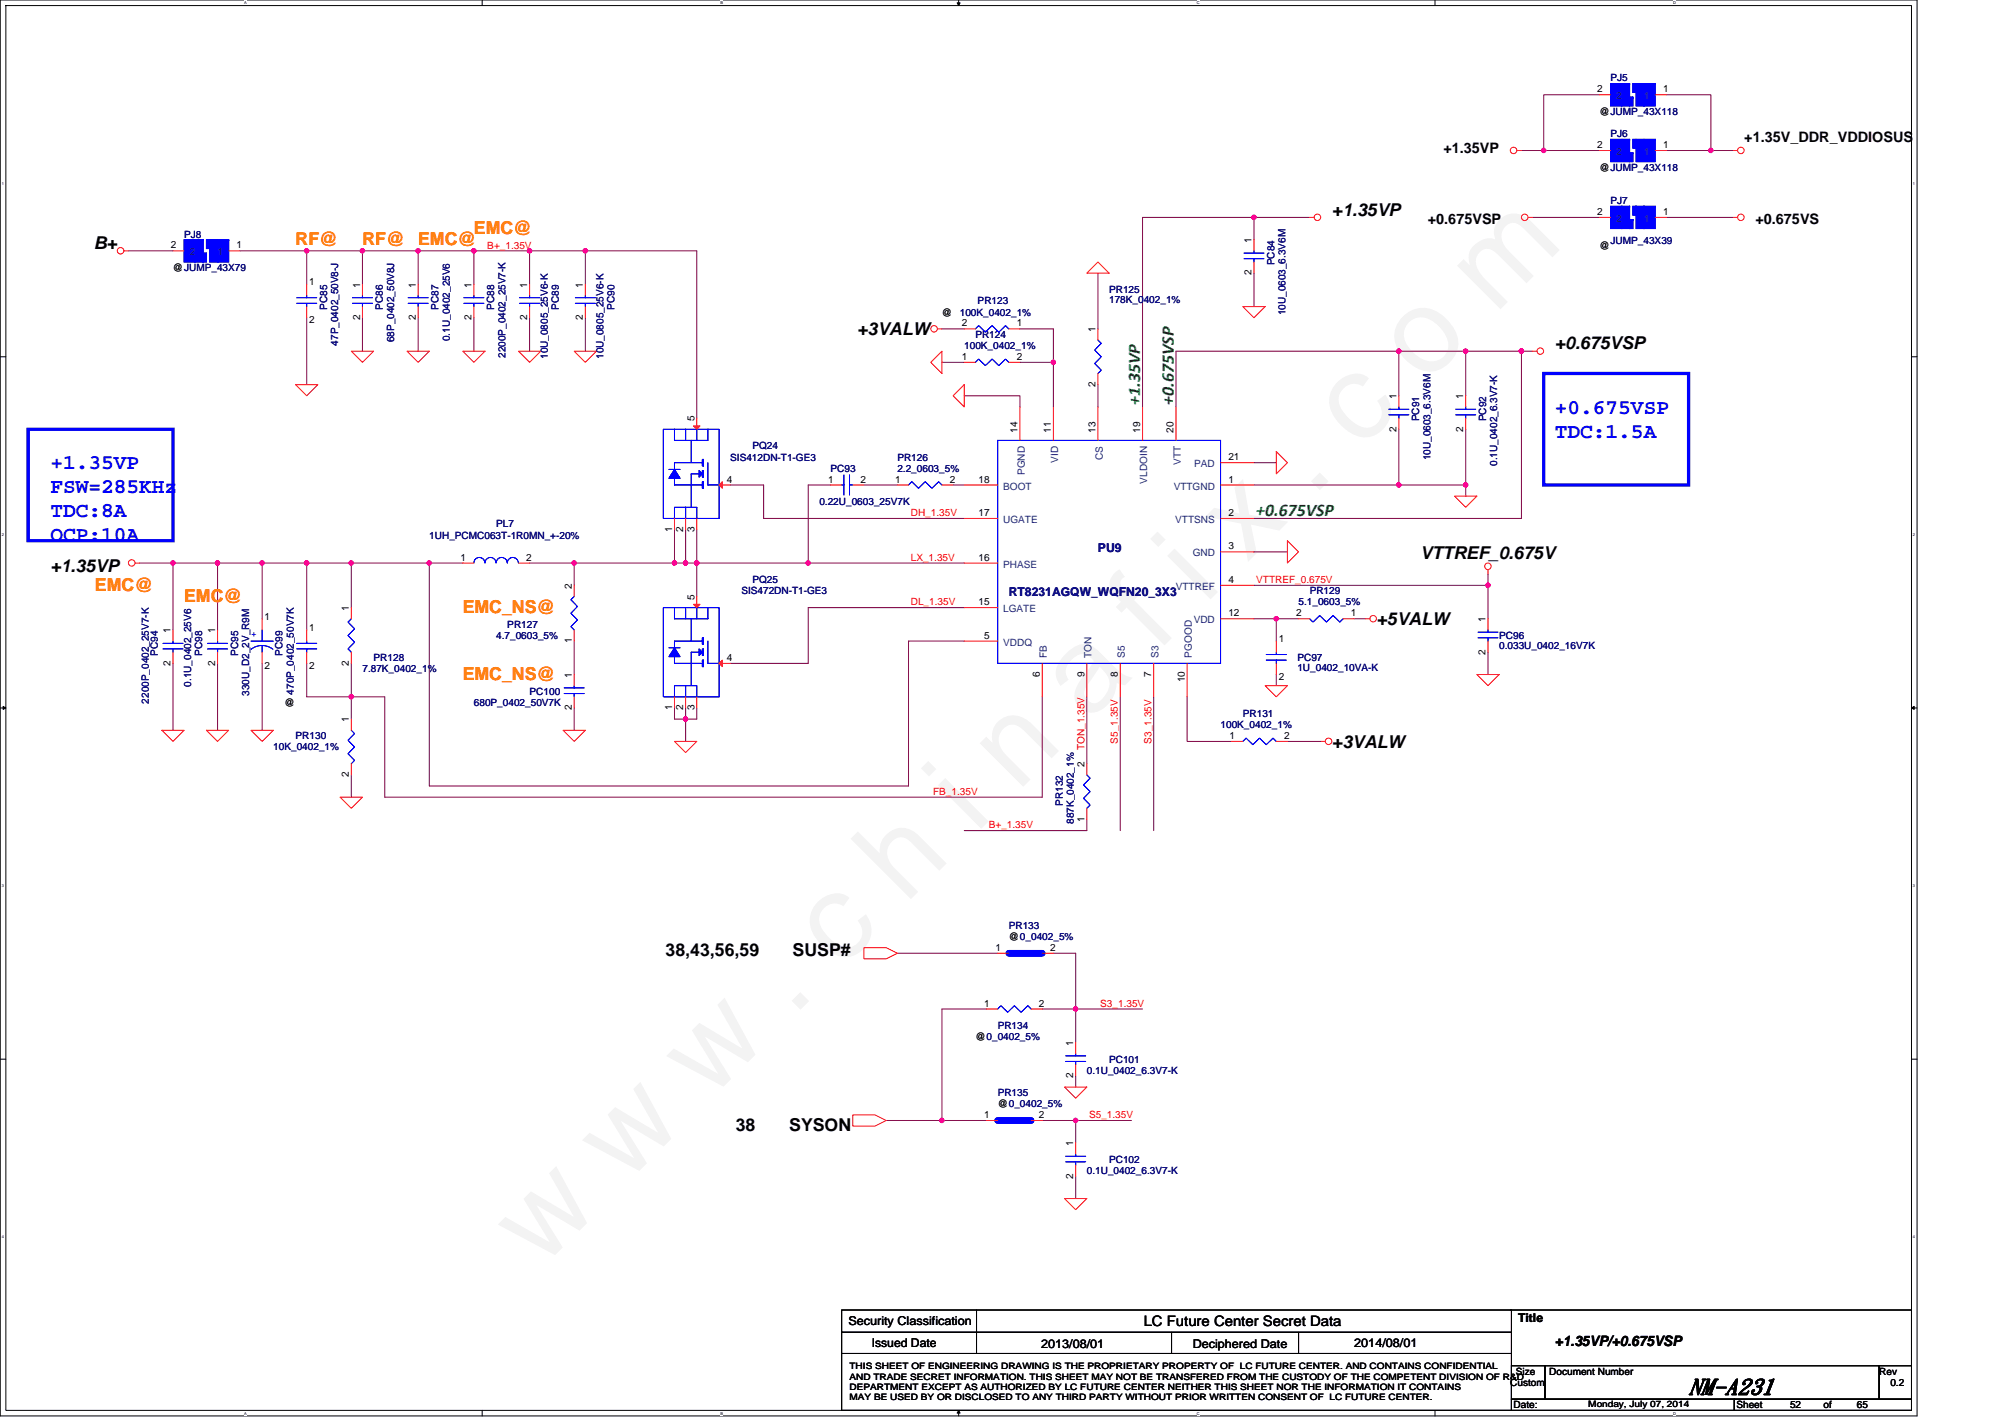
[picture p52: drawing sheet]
<svg xmlns="http://www.w3.org/2000/svg" width="297mm" height="210mm" viewBox="0 0 297 210" stroke-linecap="round" stroke-linejoin="round" font-family="sans-serif">
<defs><g id="words">
<text font-size="17.6" fill="#f0f" x="80.1" y="188" transform="rotate(-45 80.1 188)">w w w . c h i n a f i x . c o m</text>
<text font-size="3.4" x="250.2" y="206.4">NM-A231</text>
<g font-size="3.1" fill="#00f">
<text x="230.4" y="61.2">+0.675VSP</text>
<text x="230.4" y="64.8">TDC:1.5A</text>
<text x="7.5" y="69.5">+1.35VP</text>
<text x="7.5" y="73">FSW=285KHz</text>
<text x="7.5" y="76.6">TDC:8A</text>
<text x="7.5" y="80.2">OCP:10A</text>
</g>
<g font-size="2.6" fill="#ff8000">
<text x="70.2" y="34.6">EMC@</text>
<text x="43.8" y="36.3">RF@</text>
<text x="53.7" y="36.3">RF@</text>
<text x="62" y="36.3">EMC@</text>
<text x="14.1" y="87.5">EMC@</text>
<text x="27.3" y="89.1">EMC@</text>
<text x="68.6" y="90.8">EMC_NS@</text>
<text x="68.6" y="100.7">EMC_NS@</text>
</g>
<g font-size="2.6">
<text x="197.3" y="31.9">+1.35VP</text>
<text x="13.9" y="36.9">B+</text>
<text x="127" y="49.6">+3VALW</text>
<text x="230.4" y="51.8">+0.675VSP</text>
<text x="210.4" y="82.8">VTTREF_0.675V</text>
<text x="7.5" y="84.8">+1.35VP</text>
<text x="203.9" y="92.5">+5VALW</text>
<text x="197.3" y="110.7">+3VALW</text>
<text x="98.6" y="141.6">38,43,56,59</text>
<text x="117.4" y="141.6">SUSP#</text>
<text x="109" y="167.5">38</text>
<text x="116.9" y="167.5">SYSON</text>
</g>
<g font-size="2.6" fill="#008000">
<text x="168.9" y="59.9" transform="rotate(-90 168.9 59.9)">+1.35VP</text>
<text x="173.9" y="59.9" transform="rotate(-90 173.9 59.9)">+0.675VSP</text>
<text x="186.1" y="76.4">+0.675VSP</text>
</g>
<g font-size="2.1">
<text x="213.8" y="22.6">+1.35VP</text>
<text x="258.4" y="21">+1.35V_DDR_VDDIOSUS</text>
<text x="211.5" y="33.2">+0.675VSP</text>
<text x="260.1" y="33.2">+0.675VS</text>
<text x="169.4" y="196.4">LC Future Center Secret Data</text>
<text x="230.4" y="199.3">+1.35VP/+0.675VSP</text>
</g>
<g font-size="1.8" fill="#000080">
<text x="162.7" y="81.7">PU9</text>
<text x="149.5" y="88.3">RT8231AGQW_WQFN20_3X3</text>
</g>
<g font-size="1.8">
<text x="125.7" y="196.3">Security Classification</text>
<text x="224.9" y="195.8">Title</text>
<text x="129.2" y="199.4">Issued Date</text>
<text x="154.2" y="199.6">2013/08/01</text>
<text x="176.7" y="199.6">Deciphered Date</text>
<text x="200.6" y="199.4">2014/08/01</text>
</g>
<g font-size="1.5">
<text x="236.6" y="13.7">2</text>
<text x="237" y="17">@JUMP_43X118</text>
<text x="246.4" y="13.7">1</text>
<text x="236.6" y="21.9">2</text>
<text x="246.4" y="21.9">1</text>
<text x="237" y="25.3">@JUMP_43X118</text>
<text x="185.4" y="36" transform="rotate(-90 185.4 36)">1</text>
<text x="236.6" y="31.8">2</text>
<text x="246.4" y="31.8">1</text>
<text x="25.3" y="36.8">2</text>
<text x="25.6" y="40.1">@JUMP_43X79</text>
<text x="35" y="36.8">1</text>
<text x="185.4" y="40.8" transform="rotate(-90 185.4 40.8)">2</text>
<text x="237" y="36.8">@</text>
<text x="45.8" y="42.2">1</text>
<text x="45.8" y="47.9">2</text>
<text x="53.3" y="47.4" transform="rotate(-90 53.3 47.4)">2</text>
<text x="53.3" y="42.6" transform="rotate(-90 53.3 42.6)">1</text>
<text x="61.6" y="47.4" transform="rotate(-90 61.6 47.4)">2</text>
<text x="61.6" y="42.6" transform="rotate(-90 61.6 42.6)">1</text>
<text x="69.8" y="47.4" transform="rotate(-90 69.8 47.4)">2</text>
<text x="69.8" y="42.6" transform="rotate(-90 69.8 42.6)">1</text>
<text x="78.1" y="47.4" transform="rotate(-90 78.1 47.4)">2</text>
<text x="78.1" y="42.6" transform="rotate(-90 78.1 42.6)">1</text>
<text x="86.4" y="47.4" transform="rotate(-90 86.4 47.4)">2</text>
<text x="86.4" y="42.6" transform="rotate(-90 86.4 42.6)">1</text>
<text x="139.5" y="46.7">@</text>
<text x="142.5" y="53.3">1</text>
<text x="142.5" y="48.3">2</text>
<text x="150.6" y="53.3">2</text>
<text x="150.6" y="48.3">1</text>
<text x="162.3" y="49.2" transform="rotate(-90 162.3 49.2)">1</text>
<text x="162.3" y="57.3" transform="rotate(-90 162.3 57.3)">2</text>
<text x="206.9" y="59.1" transform="rotate(-90 206.9 59.1)">1</text>
<text x="216.8" y="59.1" transform="rotate(-90 216.8 59.1)">1</text>
<text x="102.9" y="62.4" transform="rotate(-90 102.9 62.4)">5</text>
<text x="150.7" y="64.1" transform="rotate(-90 150.7 64.1)">14</text>
<text x="155.7" y="64.1" transform="rotate(-90 155.7 64.1)">11</text>
<text x="162.3" y="64.1" transform="rotate(-90 162.3 64.1)">13</text>
<text x="168.9" y="64.1" transform="rotate(-90 168.9 64.1)">19</text>
<text x="173.9" y="64.1" transform="rotate(-90 173.9 64.1)">20</text>
<text x="206.9" y="63.9" transform="rotate(-90 206.9 63.9)">2</text>
<text x="216.8" y="63.9" transform="rotate(-90 216.8 63.9)">2</text>
<text x="107.7" y="71.5">4</text>
<text x="122.7" y="71.5">1</text>
<text x="127.5" y="71.5">2</text>
<text x="132.6" y="71.5">1</text>
<text x="140.7" y="71.5">2</text>
<text x="145" y="71.5">18</text>
<text x="182" y="71.5">1</text>
<text x="182" y="68.2">21</text>
<text x="145" y="76.4">17</text>
<text x="182" y="76.4">2</text>
<text x="68.2" y="83">1</text>
<text x="78" y="83">2</text>
<text x="99.6" y="78.8" transform="rotate(-90 99.6 78.8)">1</text>
<text x="101.2" y="78.8" transform="rotate(-90 101.2 78.8)">2</text>
<text x="102.9" y="78.8" transform="rotate(-90 102.9 78.8)">3</text>
<text x="145" y="83">16</text>
<text x="182" y="81.4">3</text>
<text x="84.7" y="87.2" transform="rotate(-90 84.7 87.2)">2</text>
<text x="102.9" y="88.8" transform="rotate(-90 102.9 88.8)">5</text>
<text x="145" y="89.6">15</text>
<text x="182" y="86.3">4</text>
<text x="25.3" y="93.8" transform="rotate(-90 25.3 93.8)">1</text>
<text x="31.9" y="93.8" transform="rotate(-90 31.9 93.8)">1</text>
<text x="39.2" y="91.8">1</text>
<text x="45.8" y="93.4">1</text>
<text x="51.7" y="90.5" transform="rotate(-90 51.7 90.5)">1</text>
<text x="84.7" y="95.3" transform="rotate(-90 84.7 95.3)">1</text>
<text x="145.8" y="94.6">5</text>
<text x="182" y="91.3">12</text>
<text x="189.4" y="95.1">1</text>
<text x="192" y="91.3">2</text>
<text x="200.1" y="91.3">1</text>
<text x="220.1" y="92.1" transform="rotate(-90 220.1 92.1)">1</text>
<text x="25.3" y="98.6" transform="rotate(-90 25.3 98.6)">2</text>
<text x="31.9" y="98.6" transform="rotate(-90 31.9 98.6)">2</text>
<text x="39.2" y="99.1">2</text>
<text x="45.8" y="99.1">2</text>
<text x="51.7" y="98.6" transform="rotate(-90 51.7 98.6)">2</text>
<text x="84.7" y="100.4" transform="rotate(-90 84.7 100.4)">1</text>
<text x="107.7" y="97.9">4</text>
<text x="154" y="100.2" transform="rotate(-90 154 100.2)">6</text>
<text x="160.7" y="100.2" transform="rotate(-90 160.7 100.2)">9</text>
<text x="165.6" y="100.2" transform="rotate(-90 165.6 100.2)">8</text>
<text x="170.6" y="100.2" transform="rotate(-90 170.6 100.2)">7</text>
<text x="175.5" y="101" transform="rotate(-90 175.5 101)">10</text>
<text x="189.4" y="100.7">2</text>
<text x="220.1" y="96.9" transform="rotate(-90 220.1 96.9)">2</text>
<text x="42.1" y="104.5">@</text>
<text x="51.7" y="107" transform="rotate(-90 51.7 107)">1</text>
<text x="84.7" y="105.2" transform="rotate(-90 84.7 105.2)">2</text>
<text x="99.6" y="105.2" transform="rotate(-90 99.6 105.2)">1</text>
<text x="101.2" y="105.2" transform="rotate(-90 101.2 105.2)">2</text>
<text x="102.9" y="105.2" transform="rotate(-90 102.9 105.2)">3</text>
<text x="160.7" y="113.6" transform="rotate(-90 160.7 113.6)">2</text>
<text x="182.1" y="109.4">1</text>
<text x="190.2" y="109.4">2</text>
<text x="51.7" y="115.1" transform="rotate(-90 51.7 115.1)">2</text>
<text x="160.7" y="121.7" transform="rotate(-90 160.7 121.7)">1</text>
<text x="147.5" y="140.8">1</text>
<text x="149.5" y="139.2">@0_0402_5%</text>
<text x="155.6" y="140.8">2</text>
<text x="145.8" y="149.1">1</text>
<text x="153.9" y="149.1">2</text>
<text x="144.5" y="154.1">@0_0402_5%</text>
<text x="159" y="154.9" transform="rotate(-90 159 154.9)">1</text>
<text x="159" y="159.7" transform="rotate(-90 159 159.7)">2</text>
<text x="145.8" y="165.6">1</text>
<text x="147.8" y="164">@0_0402_5%</text>
<text x="153.9" y="165.6">2</text>
<text x="159" y="169.7" transform="rotate(-90 159 169.7)">1</text>
<text x="159" y="174.5" transform="rotate(-90 159 174.5)">2</text>
<text x="224.6" y="203.6">Size</text>
<text x="229.5" y="203.6">Document Number</text>
<text x="278.4" y="203.6">Rev</text>
<text x="223.7" y="205.2">Custom</text>
<text x="224.2" y="208.5">Date:</text>
<text x="257.3" y="208.5">Sheet</text>
<text x="265.2" y="208.5">52</text>
<text x="270.1" y="208.5">of</text>
<text x="275.1" y="208.5">65</text>
<text x="280.1" y="205.2">0.2</text>
</g>
<g font-size="1.5" fill="#000080">
<text x="238.6" y="12.1">PJ5</text>
<text x="238.6" y="20.3">PJ6</text>
<text x="27.3" y="35.2">PJ8</text>
<text x="238.6" y="30.2">PJ7</text>
<text x="188.8" y="39.3" transform="rotate(-90 188.8 39.3)">PC84</text>
<text x="238.6" y="36.2">JUMP_43X39</text>
<text x="48.5" y="45.9" transform="rotate(-90 48.5 45.9)">PC85</text>
<text x="56.7" y="45.9" transform="rotate(-90 56.7 45.9)">PC86</text>
<text x="65" y="45.9" transform="rotate(-90 65 45.9)">PC87</text>
<text x="73.2" y="45.9" transform="rotate(-90 73.2 45.9)">PC88</text>
<text x="82.8" y="45.9" transform="rotate(-90 82.8 45.9)">PC89</text>
<text x="91.1" y="45.9" transform="rotate(-90 91.1 45.9)">PC90</text>
<text x="142.2" y="46.7">100K_0402_1%</text>
<text x="144.8" y="45.1">PR123</text>
<text x="164.3" y="43.4">PR125</text>
<text x="164.3" y="44.9">178K_0402_1%</text>
<text x="190.5" y="46.7" transform="rotate(-90 190.5 46.7)">10U_0603_6.3V6M</text>
<text x="50.1" y="51.2" transform="rotate(-90 50.1 51.2)">47P_0402_50V8-J</text>
<text x="58.4" y="50.7" transform="rotate(-90 58.4 50.7)">68P_0402_50V8J</text>
<text x="66.6" y="50.5" transform="rotate(-90 66.6 50.5)">0.1U_0402_25V6</text>
<text x="74.9" y="53" transform="rotate(-90 74.9 53)">2200P_0402_25V7-K</text>
<text x="81.1" y="53.2" transform="rotate(-90 81.1 53.2)">10U_0805_25V6-K</text>
<text x="89.4" y="53.2" transform="rotate(-90 89.4 53.2)">10U_0805_25V6-K</text>
<text x="142.9" y="51.7">100K_0402_1%</text>
<text x="144.5" y="50">PR124</text>
<text x="210.3" y="62.4" transform="rotate(-90 210.3 62.4)">PC91</text>
<text x="220.2" y="62.4" transform="rotate(-90 220.2 62.4)">PC92</text>
<text x="108.2" y="68.2">SIS412DN-T1-GE3</text>
<text x="111.5" y="66.5">PQ24</text>
<text x="123" y="69.8">PC93</text>
<text x="132.9" y="68.2">PR126</text>
<text x="132.9" y="69.9">2.2_0603_5%</text>
<text x="211.9" y="68.2" transform="rotate(-90 211.9 68.2)">10U_0603_6.3V6M</text>
<text x="221.8" y="69" transform="rotate(-90 221.8 69)">0.1U_0402_6.3V7-K</text>
<text x="121.4" y="74.8">0.22U_0603_25V7K</text>
<text x="63.6" y="79.8">1UH_PCMC063T-1R0MN_+-20%</text>
<text x="73.5" y="78.1">PL7</text>
<text x="109.8" y="88">SIS472DN-T1-GE3</text>
<text x="111.5" y="86.4">PQ25</text>
<text x="192.4" y="89.7">5.1_0603_5%</text>
<text x="194" y="88">PR129</text>
<text x="73.5" y="94.6">4.7_0603_5%</text>
<text x="75.2" y="93">PR127</text>
<text x="222.1" y="94.6">PC96</text>
<text x="23.4" y="97.1" transform="rotate(-90 23.4 97.1)">PC94</text>
<text x="28.3" y="101.7" transform="rotate(-90 28.3 101.7)">0.1U_0402_25V6</text>
<text x="30" y="97.1" transform="rotate(-90 30 97.1)">PC98</text>
<text x="35.3" y="97.1" transform="rotate(-90 35.3 97.1)">PC95</text>
<text x="41.9" y="97.1" transform="rotate(-90 41.9 97.1)">PC99</text>
<text x="53.7" y="99.6">7.87K_0402_1%</text>
<text x="55.3" y="97.9">PR128</text>
<text x="192.2" y="97.9">PC97</text>
<text x="192.2" y="99.4">1U_0402_10VA-K</text>
<text x="222.1" y="96.1">0.033U_0402_16V7K</text>
<text x="22.1" y="104.2" transform="rotate(-90 22.1 104.2)">2200P_0402_25V7-K</text>
<text x="36.9" y="103" transform="rotate(-90 36.9 103)">330U_D2_2V_R9M</text>
<text x="43.5" y="102.8" transform="rotate(-90 43.5 102.8)">470P_0402_50V7K</text>
<text x="70.2" y="104.5">680P_0402_50V7K</text>
<text x="78.5" y="102.9">PC100</text>
<text x="180.8" y="107.8">100K_0402_1%</text>
<text x="184.1" y="106.2">PR131</text>
<text x="40.5" y="111.1">10K_0402_1%</text>
<text x="43.8" y="109.5">PR130</text>
<text x="157.4" y="119.4" transform="rotate(-90 157.4 119.4)">PR132</text>
<text x="159.1" y="122" transform="rotate(-90 159.1 122)">887K_0402_1%</text>
<text x="149.5" y="137.5">PR133</text>
<text x="147.8" y="152.4">PR134</text>
<text x="161" y="159">0.1U_0402_6.3V7-K</text>
<text x="164.3" y="157.4">PC101</text>
<text x="147.8" y="162.3">PR135</text>
<text x="161" y="173.9">0.1U_0402_6.3V7-K</text>
<text x="164.3" y="172.2">PC102</text>
</g>
<g font-size="1.5" fill="#004080">
<text x="239.4" y="14.7">2</text>
<text x="243.6" y="14.7">1</text>
<text x="239.4" y="23">2</text>
<text x="243.6" y="23">1</text>
<text x="239.4" y="32.9">2</text>
<text x="243.6" y="32.9">1</text>
<text x="28.1" y="37.8">2</text>
<text x="32.2" y="37.8">1</text>
<text x="151.8" y="70.4" transform="rotate(-90 151.8 70.4)">PGND</text>
<text x="156.8" y="68.5" transform="rotate(-90 156.8 68.5)">VID</text>
<text x="163.4" y="68.1" transform="rotate(-90 163.4 68.1)">CS</text>
<text x="170" y="71.6" transform="rotate(-90 170 71.6)">VLDOIN</text>
<text x="174.9" y="68.9" transform="rotate(-90 174.9 68.9)">VTT</text>
<text x="176.9" y="69.2">PAD</text>
<text x="148.6" y="72.5">BOOT</text>
<text x="148.6" y="77.4">UGATE</text>
<text x="173.9" y="72.5">VTTGND</text>
<text x="174.1" y="77.4">VTTSNS</text>
<text x="176.7" y="82.4">GND</text>
<text x="148.6" y="84.1">PHASE</text>
<text x="174.2" y="87.4">VTTREF</text>
<text x="148.6" y="95.6">VDDQ</text>
<text x="148.6" y="90.7">LGATE</text>
<text x="176.8" y="92.3">VDD</text>
<text x="155.1" y="97.4" transform="rotate(-90 155.1 97.4)">FB</text>
<text x="161.7" y="97.4" transform="rotate(-90 161.7 97.4)">TON</text>
<text x="166.7" y="97.4" transform="rotate(-90 166.7 97.4)">S5</text>
<text x="171.6" y="97.4" transform="rotate(-90 171.6 97.4)">S3</text>
<text x="176.6" y="97.4" transform="rotate(-90 176.6 97.4)">PGOOD</text>
</g>
<g font-size="1.5" fill="#f00">
<text x="72.2" y="36.8">B+_1.35V</text>
<text x="134.9" y="76.4">DH_1.35V</text>
<text x="134.9" y="83">LX_1.35V</text>
<text x="134.9" y="89.6">DL_1.35V</text>
<text x="186.1" y="86.3">VTTREF_0.675V</text>
<text x="160.7" y="111.1" transform="rotate(-90 160.7 111.1)">TON_1.35V</text>
<text x="165.6" y="110.1" transform="rotate(-90 165.6 110.1)">S5_1.35V</text>
<text x="170.6" y="110.1" transform="rotate(-90 170.6 110.1)">S3_1.35V</text>
<text x="138.2" y="117.7">FB_1.35V</text>
<text x="146.5" y="122.7">B+_1.35V</text>
<text x="163" y="149.1">S3_1.35V</text>
<text x="161.4" y="165.6">S5_1.35V</text>
</g>
<text font-size="1.5" fill="#00f" x="37.2" y="94.3">+</text>
<g font-size="1.3">
<text x="125.9" y="202.8">THIS SHEET OF ENGINEERING DRAWING IS THE PROPRIETARY PROPERTY OF LC FUTURE CENTER. AND CONTAINS CONFIDENTIAL</text>
<text x="125.9" y="204.3">AND TRADE SECRET INFORMATION. THIS SHEET MAY NOT BE TRANSFERED FROM THE CUSTODY OF THE COMPETENT DIVISION OF R&amp;D</text>
<text x="125.9" y="205.8">DEPARTMENT EXCEPT AS AUTHORIZED BY LC FUTURE CENTER NEITHER THIS SHEET NOR THE INFORMATION IT CONTAINS</text>
<text x="125.9" y="207.3">MAY BE USED BY OR DISCLOSED TO ANY THIRD PARTY WITHOUT PRIOR WRITTEN CONSENT OF LC FUTURE CENTER.</text>
<text x="235.3" y="208.4">Monday, July 07, 2014</text>
</g>
<g font-size=".6">
<text x="36.1" y=".6">A</text>
<text x="106.7" y=".6">B</text>
<text x="177.3" y=".6">C</text>
<text x="247.9" y=".6">D</text>
<text x=".3" y="27.3">1</text>
<text x="283.4" y="27.3">1</text>
<text x=".3" y="79.4">2</text>
<text x="283.4" y="79.4">2</text>
<text x=".3" y="131.4">3</text>
<text x="283.4" y="131.4">3</text>
<text x=".3" y="183.4">4</text>
<text x="283.4" y="183.4">4</text>
<text x="36.1" y="209.5">A</text>
<text x="106.7" y="209.5">B</text>
<text x="177.3" y="209.5">C</text>
<text x="247.9" y="209.5">D</text>
</g>
</g></defs>
<path d="M0 0h284v209.7h-284zM.9 .8h282.3v208.1h-282.3z" fill="none" stroke="#000" stroke-width=".15"/>
<g fill="#fff">
<path d="M36.1 .1h.4v.7h-.4z"/>
<path d="M36.1 209h.4v.6h-.4z"/>
</g>
<path d="M71.4 0v.8M71.4 208.9v.8" fill="none" stroke="#000" stroke-width=".15"/>
<g fill="#fff">
<path d="M106.7 .1h.4v.7h-.4z"/>
<path d="M106.7 209h.4v.6h-.4z"/>
</g>
<path d="M142 0v.8M142 208.9v.8" fill="none" stroke="#000" stroke-width=".15"/>
<path d="M141.8 .4h.4l-.2 .4zM142 208.9l.2 .4h-.4z" fill="#000" stroke="#000" stroke-width=".15"/>
<g fill="#fff">
<path d="M177.3 .1h.4v.7h-.4z"/>
<path d="M177.3 209h.4v.6h-.4z"/>
</g>
<path d="M212.6 0v.8M212.6 208.9v.8" fill="none" stroke="#000" stroke-width=".15"/>
<g fill="#fff">
<path d="M247.9 .1h.4v.7h-.4z"/>
<path d="M247.9 209h.4v.6h-.4z"/>
<path d="M.3 26.8h.2v.7h-.2z"/>
<path d="M283.4 26.8h.3v.7h-.3z"/>
<path d="M.3 78.8h.2v.7h-.2z"/>
<path d="M283.4 78.8h.3v.7h-.3z"/>
</g>
<path d="M0 52.8h.9M283.2 52.8h.8" fill="none" stroke="#000" stroke-width=".15"/>
<g fill="#fff">
<path d="M.3 130.8h.2v.7h-.2z"/>
<path d="M283.4 130.8h.3v.7h-.3z"/>
</g>
<path d="M0 104.8h.9M283.2 104.8h.8" fill="none" stroke="#000" stroke-width=".15"/>
<path d="M.5 104.6l.4 .2-.4 .3zM283.2 104.8l.4-.2v.5z" fill="#000" stroke="#000" stroke-width=".15"/>
<g fill="#fff">
<path d="M.3 182.8h.2v.7h-.2z"/>
<path d="M283.4 182.8h.3v.7h-.3z"/>
</g>
<g fill="none" stroke="#000" stroke-width=".15">
<path d="M0 156.8h.9M283.2 156.8h.8M124.7 194h99.2v3.3h-99.2zM124.7 197.3h99.2v3.1h-99.2zM144.7 194v6.4M173.6 197.3v3.1M192.4 197.3v3.1M223.7 194h59.5v8.2M124.7 200.4h99.2v8.5h-99.2zM223.9 202.2h5v5h-5zM223.9 207.2h33v1.7h-33zM228.9 202.2h49.5v5h-49.5z"/>
<path d="M256.9 207.2h26.3v1.7h-26.3zM278.4 202.2h4.8v5h-4.8z"/>
</g>
<path d="M228.7 55.3h21.5v16.5h-21.5zM4.2 63.6h21.4v16.5h-21.4z" fill="none" stroke="#00f" stroke-width=".49"/>
<g fill="none" stroke="#800040" stroke-width=".15">
<path d="M237 14h-8.3v8.3h-3.3M246.9 14h6.6v8.3h-6.6M19 37.1h6.6M35.5 37.1h9.9M45.4 37.1h8.3M45.4 37.1v5M53.7 37.1h8.3M53.7 37.1v5M62 37.1v5M62 37.1h8.2M228.7 22.3h8.3M246.9 32.2h9.9"/>
<path d="M253.5 22.3h3.3M45.4 47.1v9.9M53.7 47.1v4.9M62 47.1v4.9M174.2 52h33M113.1 76.8h29.8M185.8 76.8h39.6M20.7 83.4h4.9M25.6 98.2v9.9M25.6 83.4v9.9M25.6 83.4h6.6M32.2 98.2v9.9"/>
<path d="M32.2 83.4v9.9M32.2 83.4h6.6M38.8 98.2v9.9M38.8 83.4v8.2M38.8 83.4h6.6M45.4 83.4v9.9M45.4 98.2v5h6.6M45.4 83.4h6.6v6.6M52 83.4h11.6M52 98.2v5M63.6 83.4v33h71M63.6 83.4h5"/>
<path d="M185.8 86.7h34.6M52 103.2h5v14.8h97.4M52 114.7v3.3M52 103.2v3.3"/>
</g>
<g fill="#f0f" stroke="#f0f" stroke-width=".15">
<circle cx="61.9" cy="37.1" r=".33"/>
<circle cx="53.7" cy="37.1" r=".33"/>
<circle cx="32.2" cy="83.4" r=".33"/>
<circle cx="228.7" cy="22.3" r=".33"/>
<circle cx="253.5" cy="22.3" r=".33"/>
<circle cx="45.4" cy="37.1" r=".33"/>
<circle cx="52" cy="103.2" r=".33"/>
<circle cx="45.4" cy="83.4" r=".33"/>
<circle cx="38.8" cy="83.4" r=".33"/>
<circle cx="63.6" cy="83.4" r=".33"/>
<circle cx="52" cy="83.4" r=".33"/>
<circle cx="25.6" cy="83.4" r=".33"/>
</g>
<g fill="none" stroke="#f00" stroke-width=".15">
<path d="M237 14h1.6M245.2 14h1.7M18.4 37.1h.6M224.7 22.3h.7M237 22.3h1.6M245.2 22.3h1.7M256.8 32.2h.6M256.8 22.3h.6M43.8 57h3.3l-1.7 1.6zM45.4 42.1v1.7M45.4 45.4v1.7M52 52h3.3l-1.6 1.7z"/>
<path d="M53.7 42.1v1.7M53.7 45.4v1.7M60.3 52h3.3l-1.6 1.7zM62 42.1v1.7M62 45.4v1.7M20 83.4h.7M25.6 93.3v1.6M25.6 96.6v1.6M32.2 93.3v1.6M32.2 96.6v1.6M38.8 91.6v1.7M38.8 96.6v1.6"/>
<path d="M52 90v1.6M52 96.6v1.6M24 108.1h3.3l-1.7 1.7zM30.6 108.1h3.3l-1.7 1.7zM37.2 108.1h3.3l-1.7 1.7zM50.4 118h3.3l-1.7 1.7zM52 106.5v1.6M52 113.1v1.6"/>
<circle cx="17.9" cy="37.1" r=".48"/>
<circle cx="224.2" cy="22.3" r=".48"/>
<circle cx="257.9" cy="32.2" r=".48"/>
<circle cx="257.9" cy="22.3" r=".48"/>
<circle cx="19.5" cy="83.4" r=".48"/>
</g>
<g fill="none" stroke="#00f" stroke-width=".15">
<path d="M44 44.9h2.9M44 44.1h2.9M45.4 43.8v.3M45.4 44.9v.5M52.2 44.9h3M52.2 44.1h3M53.7 43.8v.3M53.7 44.9v.5M60.5 44.9h2.9M60.5 44.1h2.9M62 43.8v.3M62 44.9v.5"/>
<path d="M147.8 65.2h33v33h-33zM24.1 96.1h3M24.1 95.3h3M25.6 94.9v.4M25.6 96.1v.5M30.8 96.1h2.9M30.8 95.3h2.9M32.2 94.9v.4M32.2 96.1v.5M37.2 94.9h3.3M38.8 93.3v1.6M38.8 95.6v1"/>
<path d="M40.4 96.1a2.63 2.63 0 0 0-3.2 0M52 91.6l-.4 .5 .9 1-.9 1 .9 1-.9 1 .4 .5M52 108.1l.5 .5-.9 1 .9 1-.9 1 .9 1-.5 .5"/>
</g>
<g fill="#00f" stroke="#00f" stroke-width=".15">
<path d="M243.6 12.4v3.3h1.6v-3.3z" fill-rule="evenodd"/>
<path d="M242.4 12.4v3.3h1.2v-3.3z" fill-rule="evenodd"/>
<path d="M241.9 12.4v1.3h.5v-1.3z" fill-rule="evenodd"/>
<path d="M241.4 14.4v1.3h.5v-1.3z" fill-rule="evenodd"/>
<path d="M240.3 12.4v3.3h1.1v-3.3z" fill-rule="evenodd"/>
<path d="M238.6 12.4v3.3h1.7v-3.3z" fill-rule="evenodd"/>
<path d="M243.6 12.4v3.3h1.6v-3.3z" fill-rule="evenodd"/>
<path d="M242.4 12.4v3.3h1.2v-3.3z" fill-rule="evenodd"/>
<path d="M241.9 12.4v1.3h.5v-1.3z" fill-rule="evenodd"/>
<path d="M241.4 14.4v1.3h.5v-1.3z" fill-rule="evenodd"/>
<path d="M240.3 12.4v3.3h1.1v-3.3z" fill-rule="evenodd"/>
<path d="M238.6 12.4v3.3h1.7v-3.3z" fill-rule="evenodd"/>
<path d="M243.6 20.6v3.3h1.6v-3.3z" fill-rule="evenodd"/>
<path d="M242.4 20.6v3.3h1.2v-3.3z" fill-rule="evenodd"/>
<path d="M241.9 20.6v1.3h.5v-1.3z" fill-rule="evenodd"/>
<path d="M241.4 22.6v1.3h.5v-1.3z" fill-rule="evenodd"/>
<path d="M240.3 20.6v3.3h1.1v-3.3z" fill-rule="evenodd"/>
<path d="M238.6 20.6v3.3h1.7v-3.3z" fill-rule="evenodd"/>
<path d="M243.6 20.6v3.3h1.6v-3.3z" fill-rule="evenodd"/>
<path d="M242.4 20.6v3.3h1.2v-3.3z" fill-rule="evenodd"/>
<path d="M241.9 20.6v1.3h.5v-1.3z" fill-rule="evenodd"/>
<path d="M241.4 22.6v1.3h.5v-1.3z" fill-rule="evenodd"/>
<path d="M240.3 20.6v3.3h1.1v-3.3z" fill-rule="evenodd"/>
<path d="M238.6 20.6v3.3h1.7v-3.3z" fill-rule="evenodd"/>
<path d="M32.2 35.5v3.3h1.7v-3.3z" fill-rule="evenodd"/>
</g>
<path d="M31.1 35.5h1.1v3.3h-1.1z" fill="#00f"/>
<path d="M31.1 35.5h1.1v3.3h-1.1zM44 96.1h2.9M44 95.3h2.9M45.4 94.9v.4M45.4 96.1v.5" fill="none" stroke="#00f" stroke-width=".15"/>
<g fill="#00f" stroke="#00f" stroke-width=".15">
<path d="M30.6 35.5v1.3h.5v-1.3z" fill-rule="evenodd"/>
<path d="M30.1 37.5v1.3h.5v-1.3z" fill-rule="evenodd"/>
<path d="M28.9 35.5v3.3h1.2v-3.3z" fill-rule="evenodd"/>
<path d="M27.3 35.5v3.3h1.6v-3.3z" fill-rule="evenodd"/>
<path d="M32.2 35.5v3.3h1.7v-3.3z" fill-rule="evenodd"/>
<path d="M31.1 35.5v3.3h1.1v-3.3z" fill-rule="evenodd"/>
<path d="M30.6 35.5v1.3h.5v-1.3z" fill-rule="evenodd"/>
<path d="M30.1 37.5v1.3h.5v-1.3z" fill-rule="evenodd"/>
<path d="M28.9 35.5v3.3h1.2v-3.3z" fill-rule="evenodd"/>
<path d="M27.3 35.5v3.3h1.6v-3.3z" fill-rule="evenodd"/>
<path d="M243.6 30.5v3.3h1.6v-3.3z" fill-rule="evenodd"/>
<path d="M242.4 30.5v3.3h1.2v-3.3z" fill-rule="evenodd"/>
<path d="M241.9 30.5v1.4h.5v-1.4z" fill-rule="evenodd"/>
<path d="M241.4 32.5v1.3h.5v-1.3z" fill-rule="evenodd"/>
<path d="M240.3 30.5v3.3h1.1v-3.3z" fill-rule="evenodd"/>
<path d="M238.6 30.5v3.3h1.7v-3.3z" fill-rule="evenodd"/>
<path d="M243.6 30.5v3.3h1.6v-3.3z" fill-rule="evenodd"/>
<path d="M242.4 30.5v3.3h1.2v-3.3z" fill-rule="evenodd"/>
<path d="M241.9 30.5v1.4h.5v-1.4z" fill-rule="evenodd"/>
<path d="M241.4 32.5v1.3h.5v-1.3z" fill-rule="evenodd"/>
<path d="M240.3 30.5v3.3h1.1v-3.3z" fill-rule="evenodd"/>
<path d="M238.6 30.5v3.3h1.7v-3.3z" fill-rule="evenodd"/>
</g>
<path d="M25.6 37.1h1.7M33.9 37.1h1.6M237 32.2h1.6M245.2 32.2h1.7M45.4 93.3v1.6M45.4 96.6v1.6" fill="none" stroke="#f00" stroke-width=".15"/>
<g fill="#f0f" stroke="#f0f" stroke-width=".15">
<circle cx="61.9" cy="37.1" r=".33"/>
<circle cx="53.7" cy="37.1" r=".33"/>
<circle cx="32.2" cy="83.4" r=".33"/>
<circle cx="228.7" cy="22.3" r=".33"/>
<circle cx="253.5" cy="22.3" r=".33"/>
<circle cx="45.4" cy="37.1" r=".33"/>
<circle cx="52" cy="103.2" r=".33"/>
<circle cx="45.4" cy="83.4" r=".33"/>
<circle cx="38.8" cy="83.4" r=".33"/>
<circle cx="63.6" cy="83.4" r=".33"/>
<circle cx="52" cy="83.4" r=".33"/>
<circle cx="25.6" cy="83.4" r=".33"/>
</g>
<use href="#words"/>
</svg>
